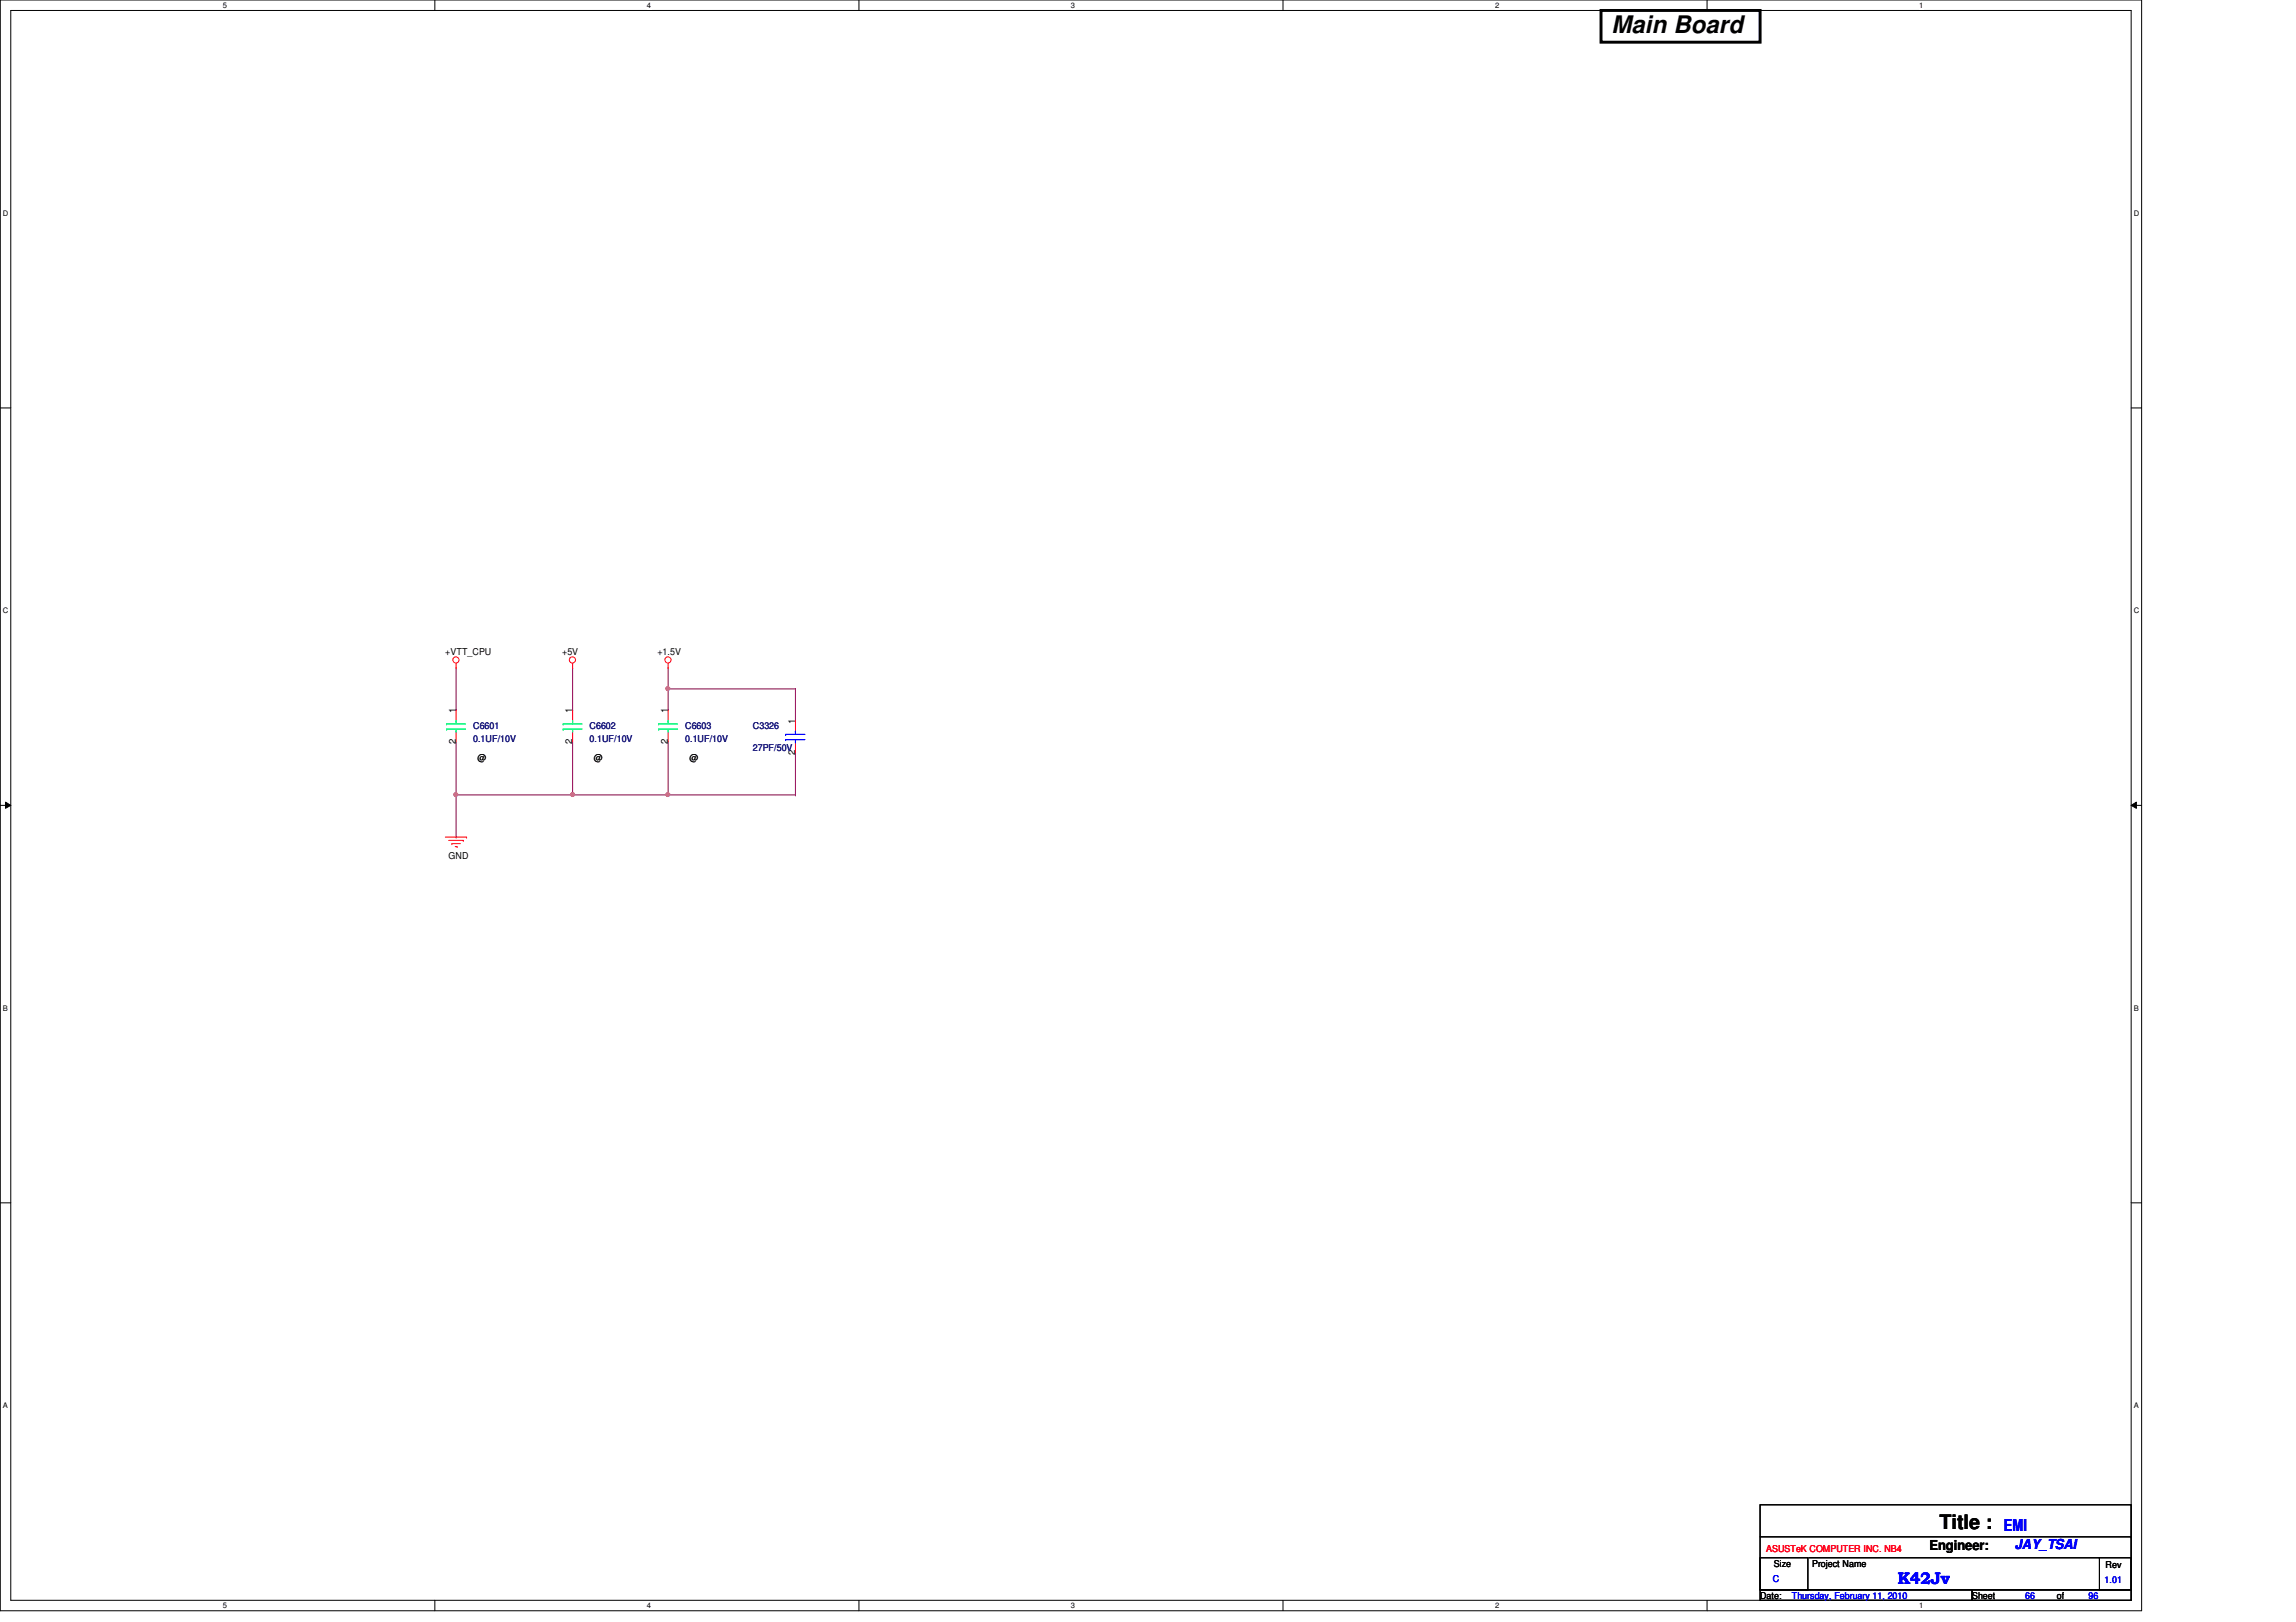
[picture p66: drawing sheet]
<svg xmlns="http://www.w3.org/2000/svg" width="297mm" height="210mm" viewBox="0 0 297 210" stroke-linecap="round" stroke-linejoin="round" font-family="sans-serif">
<defs><g id="words">
<text font-size="3.1" x="208.5" y="4.2">Main Board</text>
<text font-size="2.6" x="250.9" y="197.9">Title :</text>
<g font-size="2.2" fill="#00f">
<text x="259.2" y="198.2">EMI</text>
<text x="245.5" y="205">K42Jv</text>
</g>
<text font-size="1.8" x="249.6" y="200.5">Engineer:</text>
<text font-size="1.8" fill="#00f" x="260.6" y="200.5">JAY_TSAI</text>
<g font-size="1.2">
<text x="57.6" y="84.8">+VTT_CPU</text>
<text x="72.7" y="84.8">+5V</text>
<text x="85" y="84.8">+1.5V</text>
<text x="59" y="92.3" transform="rotate(-90 59 92.3)">1</text>
<text x="74" y="92.3" transform="rotate(-90 74 92.3)">1</text>
<text x="86.4" y="92.3" transform="rotate(-90 86.4 92.3)">1</text>
<text x="102.9" y="93.6" transform="rotate(-90 102.9 93.6)">1</text>
<text x="59" y="96.3" transform="rotate(-90 59 96.3)">2</text>
<text x="61.8" y="98.5">@</text>
<text x="74" y="96.3" transform="rotate(-90 74 96.3)">2</text>
<text x="76.8" y="98.5">@</text>
<text x="86.4" y="96.3" transform="rotate(-90 86.4 96.3)">2</text>
<text x="89.2" y="98.5">@</text>
<text x="102.9" y="97.7" transform="rotate(-90 102.9 97.7)">2</text>
<text x="58" y="111.1">GND</text>
<text x="229.5" y="202.7">Size</text>
<text x="234.4" y="202.7">Project Name</text>
<text x="272.4" y="202.9">Rev</text>
<text x="227.7" y="206.9">Date:</text>
<text x="255.1" y="206.9">Sheet</text>
<text x="266.1" y="206.9">of</text>
</g>
<g font-size="1.2" fill="#000080">
<text x="61.2" y="94.4">C6601</text>
<text x="76.3" y="94.4">C6602</text>
<text x="88.6" y="94.4">C6603</text>
<text x="97.4" y="94.4">C3326</text>
<text x="61.2" y="96.1">0.1UF/10V</text>
<text x="76.3" y="96.1">0.1UF/10V</text>
<text x="88.6" y="96.1">0.1UF/10V</text>
<text x="97.4" y="97.2">27PF/50V</text>
</g>
<text font-size="1.2" fill="#f00" x="228.5" y="200.8">ASUSTeK COMPUTER INC. NB4</text>
<g font-size="1.2" fill="#00f">
<text x="229.4" y="204.7">C</text>
<text x="231.8" y="206.9">Thursday, February 11, 2010</text>
<text x="262" y="206.9">66</text>
<text x="270.2" y="206.9">96</text>
<text x="272.3" y="204.8">1.01</text>
</g>
<g font-size="1">
<text x="28.8" y="1">5</text>
<text x="83.7" y="1">4</text>
<text x="138.6" y="1">3</text>
<text x="193.4" y="1">2</text>
<text x="248.3" y="1">1</text>
<text x=".4" y="27.9">D</text>
<text x="276.1" y="27.9">D</text>
<text x=".4" y="79.4">C</text>
<text x="276.1" y="79.4">C</text>
<text x=".4" y="130.8">B</text>
<text x="276.1" y="130.8">B</text>
<text x=".4" y="182.2">A</text>
<text x="276.1" y="182.2">A</text>
<text x="28.8" y="208.1">5</text>
<text x="83.7" y="208.1">4</text>
<text x="138.6" y="208.1">3</text>
<text x="193.4" y="208.1">2</text>
<text x="248.3" y="208.1">1</text>
</g>
</g></defs>
<path d="M0 0h277.1v208.4h-277.1zM1.4 1.4h274.3v205.7h-274.3z" fill="none" stroke="#000" stroke-width=".13"/>
<g fill="#fff">
<path d="M28.8 .1h.6v1.1h-.6z"/>
<path d="M28.8 207.2h.6v1.1h-.6z"/>
</g>
<path d="M56.3 0v1.4M56.3 207.1v1.3" fill="none" stroke="#000" stroke-width=".13"/>
<g fill="#fff">
<path d="M83.7 .1h.5v1.1h-.5z"/>
<path d="M83.7 207.2h.5v1.1h-.5z"/>
</g>
<path d="M111.1 0v1.4M111.1 207.1v1.3" fill="none" stroke="#000" stroke-width=".13"/>
<g fill="#fff">
<path d="M138.6 .1h.5v1.1h-.5z"/>
<path d="M138.6 207.2h.5v1.1h-.5z"/>
</g>
<path d="M166 0v1.4M166 207.1v1.3" fill="none" stroke="#000" stroke-width=".13"/>
<g fill="#fff">
<path d="M193.4 .1h.6v1.1h-.6z"/>
<path d="M193.4 207.2h.6v1.1h-.6z"/>
</g>
<path d="M220.8 0v1.4M220.8 207.1v1.3" fill="none" stroke="#000" stroke-width=".13"/>
<g fill="#fff">
<path d="M248.3 .1h.5v1.1h-.5z"/>
<path d="M248.3 207.2h.5v1.1h-.5z"/>
<path d="M.4 27.1h.7v1.1h-.7z"/>
<path d="M276.1 27.1h.7v1.1h-.7z"/>
<path d="M.4 78.5h.7v1.1h-.7z"/>
<path d="M276.1 78.5h.7v1.1h-.7z"/>
</g>
<path d="M0 52.8h1.4M275.7 52.8h1.4" fill="none" stroke="#000" stroke-width=".13"/>
<g fill="#fff">
<path d="M.4 129.9h.6v1.1h-.6z"/>
<path d="M276.1 129.9h.6v1.1h-.6z"/>
</g>
<path d="M0 104.2h1.4M.7 103.8l.7 .4-.7 .4zM275.7 104.2l.7-.4v.8zM275.7 104.2h1.4" fill="none" stroke="#000" stroke-width=".13"/>
<path d="M.7 103.8l.7 .4-.7 .4zM275.7 104.2l.7-.4v.8z" fill="#000"/>
<g fill="#fff">
<path d="M.4 181.4h.6v1.1h-.6z"/>
<path d="M276.1 181.4h.6v1.1h-.6z"/>
</g>
<path d="M0 155.7h1.4M275.7 155.7h1.4" fill="none" stroke="#000" stroke-width=".13"/>
<path d="M59 91.9h.1M59 86.4v5.5M59 96v6.9M59 102.9h.1" fill="none" stroke="#800040" stroke-width=".13"/>
<circle cx="59" cy="102.8" r=".26" fill="#f0f"/>
<circle cx="59" cy="102.8" r=".26" fill="none" stroke="#f0f" stroke-width=".13"/>
<path d="M74.1 91.9h.1M74.1 86.4v5.5M74.1 96v6.9M86.4 89.2h.1M86.4 86.4v2.8M59 102.9h.1M59 102.9h15.1M74.1 102.9h.1" fill="none" stroke="#800040" stroke-width=".13"/>
<circle cx="74.1" cy="102.8" r=".26" fill="#f0f"/>
<circle cx="74.1" cy="102.8" r=".26" fill="none" stroke="#f0f" stroke-width=".13"/>
<path d="M86.4 96v6.9M86.4 89.2h16.5M102.9 89.2h.1M59 108.3h.1M59 102.9v5.4M74.1 102.9h.1M74.1 102.9h12.3M86.4 102.9h.1" fill="none" stroke="#800040" stroke-width=".13"/>
<circle cx="86.4" cy="89.1" r=".26" fill="#f0f"/>
<circle cx="86.4" cy="89.1" r=".26" fill="none" stroke="#f0f" stroke-width=".13"/>
<path d="M86.4 91.9h.1M86.4 89.2v2.7M102.9 93.3h.1M102.9 89.2v4.1M102.9 97.4v5.5M86.4 102.9h.1M86.4 102.9h16.5M102.9 102.9h.1" fill="none" stroke="#800040" stroke-width=".13"/>
<circle cx="86.4" cy="102.8" r=".26" fill="#f0f"/>
<circle cx="86.4" cy="102.8" r=".26" fill="none" stroke="#f0f" stroke-width=".13"/>
<g fill="none" stroke="#f00" stroke-width=".13">
<path d="M59 86.4h.1M59 85.9v.5M59 91.9v1.4M59 94.6v1.4M74.1 86.4h.1M74.1 85.9v.5M74.1 91.9v1.4M74.1 94.6v1.4M86.4 86.4h.1M86.4 85.9v.5M86.4 91.9v1.4M86.4 94.6v1.4"/>
<path d="M102.9 93.3v1.3M102.9 96v1.4M57.6 108.3h2.8M58 108.8h1.9M58.5 109.2h.1M58.5 109.2h1.1M58.9 109.6h.2M59.1 109.6h.1M59.9 108.8h.1M60.4 108.3h.1"/>
<circle cx="59" cy="85.4" r=".4"/>
<circle cx="74.1" cy="85.4" r=".4"/>
<circle cx="86.4" cy="85.4" r=".4"/>
</g>
<path d="M227.7 194.7h48v11h-48zM227.7 198.9h48M275.7 198.9h.1M227.7 201.6h6.2v4.1h-6.2zM227.7 205.7h27.4v1.4h-27.4zM234 201.6h37.6M255.1 205.7h20.6v1.4h-20.6zM271.6 201.6h4.1v4.1h-4.1zM271.6 201.6h.1" fill="none" stroke="#000" stroke-width=".13"/>
<path d="M207.1 1.4h20.6v4.1h-20.6z" fill="none" stroke="#000" stroke-width=".38"/>
<g fill="none" stroke="#00ff80" stroke-width=".13">
<path d="M57.8 93.7h.1M57.8 94.4h.1M57.8 93.7h2.4M57.8 94.4h2.4M59 93.3h.1M59 94.6h.1M59 93.3v.4M59 94.4v.2M72.9 93.7h.1M72.9 94.4h.1M72.9 93.7h2.4M72.9 94.4h2.4"/>
<path d="M74.1 93.3h.1M74.1 94.6h.1M74.1 93.3v.4M74.1 94.4v.2M85.2 93.7h.1M85.2 94.4h.1M85.2 93.7h2.5M85.2 94.4h2.5M86.4 93.3h.1M86.4 94.6h.1M86.4 93.3v.4M86.4 94.4v.2"/>
</g>
<path d="M101.6 95h.1M101.6 95.7h.1M101.6 95h2.5M101.6 95.7h2.5M102.9 94.6h.1M102.9 96h.1M102.9 94.6v.4M102.9 95.7v.3" fill="none" stroke="#00f" stroke-width=".13"/>
<circle cx="59" cy="102.8" r=".26" fill="#f0f"/>
<circle cx="59" cy="102.8" r=".26" fill="none" stroke="#f0f" stroke-width=".13"/>
<circle cx="74.1" cy="102.8" r=".26" fill="#f0f"/>
<circle cx="74.1" cy="102.8" r=".26" fill="none" stroke="#f0f" stroke-width=".13"/>
<circle cx="86.4" cy="89.1" r=".26" fill="#f0f"/>
<circle cx="86.4" cy="89.1" r=".26" fill="none" stroke="#f0f" stroke-width=".13"/>
<circle cx="86.4" cy="102.8" r=".26" fill="#f0f"/>
<circle cx="86.4" cy="102.8" r=".26" fill="none" stroke="#f0f" stroke-width=".13"/>
<use href="#words"/>
</svg>
